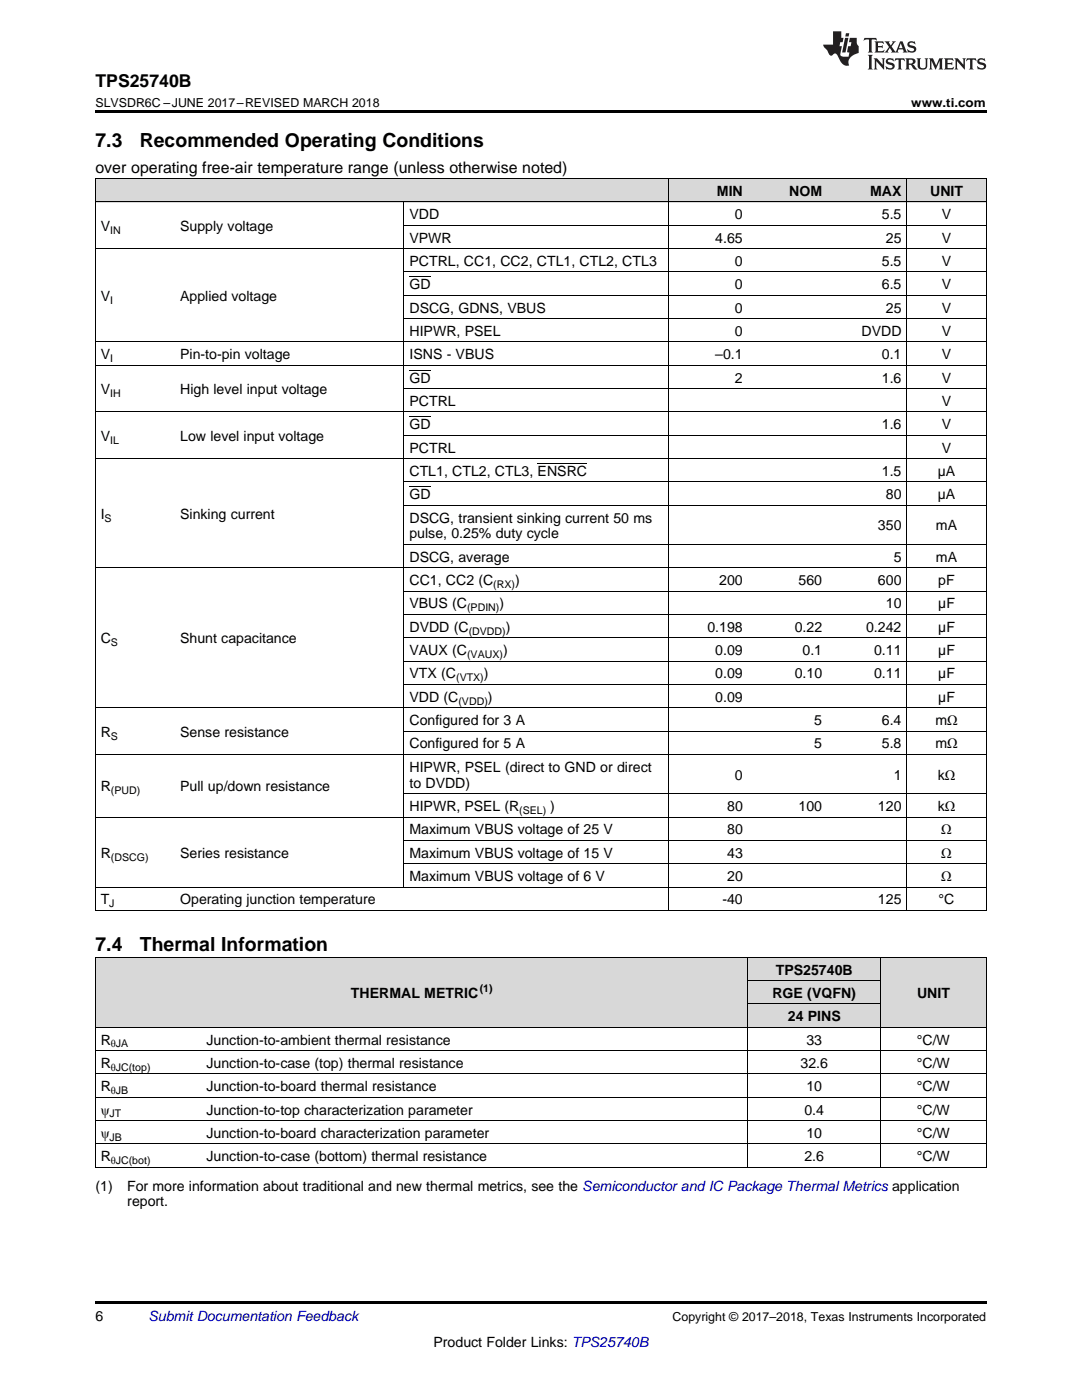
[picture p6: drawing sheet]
<svg xmlns="http://www.w3.org/2000/svg" width="216mm" height="279mm" viewBox="0 0 216 279" stroke-linecap="round" stroke-linejoin="round" font-family="sans-serif">
<defs><g id="words">
<g font-size="3.9">
<text x="19" y="29.3">7.3</text>
<text x="27.9" y="29.3">Recommended Operating Conditions</text>
<text x="19" y="189.8">7.4</text>
<text x="27.9" y="189.8">Thermal Information</text>
</g>
<text font-size="3.5" x="19" y="17.3">TPS25740B</text>
<text font-size="3.2" x="19" y="34.4">over operating free-air temperature range (unless otherwise noted)</text>
<g font-size="2.8">
<text x="143.1" y="39.1">MIN</text>
<text x="157.5" y="39.1">NOM</text>
<text x="173.6" y="39.1">MAX</text>
<text x="185.6" y="39.1">UNIT</text>
<text x="20.1" y="46.1">V</text>
<text x="35.9" y="46.1">Supply voltage</text>
<text x="81.7" y="43.7">VDD</text>
<text x="146.6" y="43.7">0</text>
<text x="176" y="43.7">5.5</text>
<text x="187.9" y="43.7">V</text>
<text x="81.7" y="48.4">VPWR</text>
<text x="81.7" y="53.1">PCTRL, CC1, CC2, CTL1, CTL2, CTL3</text>
<text x="142.7" y="48.4">4.65</text>
<text x="146.6" y="53.1">0</text>
<text x="176" y="53.1">5.5</text>
<text x="176.8" y="48.4">25</text>
<text x="187.9" y="48.4">V</text>
<text x="187.9" y="53.1">V</text>
<text x="81.7" y="57.7">GD</text>
<text x="146.6" y="57.7">0</text>
<text x="176" y="57.7">6.5</text>
<text x="187.9" y="57.7">V</text>
<text x="20.1" y="60">V</text>
<text x="35.9" y="60">Applied voltage</text>
<text x="81.7" y="62.4">DSCG, GDNS, VBUS</text>
<text x="146.6" y="62.4">0</text>
<text x="176.8" y="62.4">25</text>
<text x="187.9" y="62.4">V</text>
<text x="20.1" y="71.7">V</text>
<text x="35.9" y="71.7">Pin-to-pin voltage</text>
<text x="81.7" y="67">HIPWR, PSEL</text>
<text x="81.7" y="71.7">ISNS - VBUS</text>
<text x="142.7" y="71.7">–0.1</text>
<text x="146.6" y="67">0</text>
<text x="171.9" y="67">DVDD</text>
<text x="176" y="71.7">0.1</text>
<text x="187.9" y="67">V</text>
<text x="187.9" y="71.7">V</text>
<text x="81.7" y="76.3">GD</text>
<text x="146.6" y="76.3">2</text>
<text x="176" y="76.3">1.6</text>
<text x="187.9" y="76.3">V</text>
<text x="20.1" y="78.7">V</text>
<text x="35.9" y="78.7">High level input voltage</text>
<text x="81.7" y="81">PCTRL</text>
<text x="187.9" y="81">V</text>
<text x="20.1" y="88">V</text>
<text x="35.9" y="88">Low level input voltage</text>
<text x="81.7" y="85.7">GD</text>
<text x="176" y="85.7">1.6</text>
<text x="187.9" y="85.7">V</text>
<text x="81.7" y="90.3">PCTRL</text>
<text x="81.7" y="95">CTL1, CTL2, CTL3, ENSRC</text>
<text x="176" y="95">1.5</text>
<text x="187.1" y="95">µA</text>
<text x="187.9" y="90.3">V</text>
<text x="81.7" y="99.6">GD</text>
<text x="176.8" y="99.6">80</text>
<text x="187.1" y="99.6">µA</text>
<text x="20.1" y="103.5">I</text>
<text x="35.9" y="103.5">Sinking current</text>
<text x="81.7" y="104.3">DSCG, transient sinking current 50 ms</text>
<text x="81.7" y="107.5">pulse, 0.25% duty cycle</text>
<text x="175.2" y="105.9">350</text>
<text x="186.8" y="105.9">mA</text>
<text x="81.7" y="112.1">DSCG, average</text>
<text x="178.3" y="112.1">5</text>
<text x="186.8" y="112.1">mA</text>
<text x="81.7" y="116.8">CC1, CC2 (C</text>
<text x="102.8" y="116.8">)</text>
<text x="143.5" y="116.8">200</text>
<text x="159.3" y="116.8">560</text>
<text x="175.2" y="116.8">600</text>
<text x="187.2" y="116.8">pF</text>
<text x="81.7" y="121.4">VBUS (C</text>
<text x="99.7" y="121.4">)</text>
<text x="176.8" y="121.4">10</text>
<text x="187.2" y="121.4">µF</text>
<text x="20.1" y="128.4">C</text>
<text x="35.9" y="128.4">Shunt capacitance</text>
<text x="81.7" y="126.1">DVDD (C</text>
<text x="81.7" y="130.7">VAUX (C</text>
<text x="100.4" y="130.7">)</text>
<text x="100.9" y="126.1">)</text>
<text x="141.1" y="126.1">0.198</text>
<text x="142.7" y="130.7">0.09</text>
<text x="158.6" y="126.1">0.22</text>
<text x="160.1" y="130.7">0.1</text>
<text x="172.8" y="126.1">0.242</text>
<text x="174.4" y="130.7">0.11</text>
<text x="187.2" y="126.1">µF</text>
<text x="187.2" y="130.7">µF</text>
<text x="81.7" y="135.4">VTX (C</text>
<text x="96.5" y="135.4">)</text>
<text x="142.7" y="135.4">0.09</text>
<text x="158.6" y="135.4">0.10</text>
<text x="174.4" y="135.4">0.11</text>
<text x="187.2" y="135.4">µF</text>
<text x="81.7" y="140.1">VDD (C</text>
<text x="97.4" y="140.1">)</text>
<text x="142.7" y="140.1">0.09</text>
<text x="187.2" y="140.1">µF</text>
<text x="20.1" y="147">R</text>
<text x="35.9" y="147">Sense resistance</text>
<text x="81.7" y="144.7">Configured for 3 A</text>
<text x="81.7" y="149.4">Configured for 5 A</text>
<text x="162.5" y="144.7">5</text>
<text x="162.5" y="149.4">5</text>
<text x="176" y="144.7">6.4</text>
<text x="176" y="149.4">5.8</text>
<text x="186.7" y="144.7">mΩ</text>
<text x="186.7" y="149.4">mΩ</text>
<text x="81.7" y="154">HIPWR, PSEL (direct to GND or direct</text>
<text x="146.6" y="155.6">0</text>
<text x="178.3" y="155.6">1</text>
<text x="187.1" y="155.6">kΩ</text>
<text x="20.1" y="157.9">R</text>
<text x="35.9" y="157.9">Pull up/down resistance</text>
<text x="81.7" y="157.2">to DVDD)</text>
<text x="81.7" y="161.9">HIPWR, PSEL (R</text>
<text x="109.8" y="161.9">)</text>
<text x="145.1" y="161.9">80</text>
<text x="159.3" y="161.9">100</text>
<text x="175.2" y="161.9">120</text>
<text x="187.1" y="161.9">kΩ</text>
<text x="81.7" y="166.5">Maximum VBUS voltage of 25 V</text>
<text x="145.1" y="166.5">80</text>
<text x="187.8" y="166.5">Ω</text>
<text x="20.1" y="171.2">R</text>
<text x="35.9" y="171.2">Series resistance</text>
<text x="81.7" y="171.2">Maximum VBUS voltage of 15 V</text>
<text x="145.1" y="171.2">43</text>
<text x="187.8" y="171.2">Ω</text>
<text x="81.7" y="175.8">Maximum VBUS voltage of 6 V</text>
<text x="145.1" y="175.8">20</text>
<text x="187.8" y="175.8">Ω</text>
<text x="20.1" y="180.5">T</text>
<text x="35.9" y="180.5">Operating junction temperature</text>
<text x="144.1" y="180.5">-40</text>
<text x="175.2" y="180.5">125</text>
<text x="187.3" y="180.5">°C</text>
<text x="154.8" y="194.5">TPS25740B</text>
<text x="70" y="199.1">THERMAL METRIC</text>
<text x="154.1" y="199.1">RGE (VQFN)</text>
<text x="157.2" y="203.8">24 PINS</text>
<text x="183" y="199.1">UNIT</text>
<text x="20.1" y="208.5">R</text>
<text x="41.2" y="208.5">Junction-to-ambient thermal resistance</text>
<text x="160.9" y="208.5">33</text>
<text x="183" y="208.5">°C/W</text>
<text x="20.1" y="213.1">R</text>
<text x="41.2" y="213.1">Junction-to-case (top) thermal resistance</text>
<text x="159.7" y="213.1">32.6</text>
<text x="183" y="213.1">°C/W</text>
<text x="20.1" y="217.8">R</text>
<text x="41.2" y="217.8">Junction-to-board thermal resistance</text>
<text x="160.9" y="217.8">10</text>
<text x="183" y="217.8">°C/W</text>
<text x="20.1" y="222.4">ψ</text>
<text x="20.1" y="227.1">ψ</text>
<text x="41.2" y="222.4">Junction-to-top characterization parameter</text>
<text x="41.2" y="227.1">Junction-to-board characterization parameter</text>
<text x="160.5" y="222.4">0.4</text>
<text x="160.9" y="227.1">10</text>
<text x="183" y="222.4">°C/W</text>
<text x="183" y="227.1">°C/W</text>
<text x="20.1" y="231.7">R</text>
<text x="41.2" y="231.7">Junction-to-case (bottom) thermal resistance</text>
<text x="160.5" y="231.7">2.6</text>
<text x="183" y="231.7">°C/W</text>
<text x="19" y="237.6">(1)</text>
<text x="25.4" y="237.6">For more information about traditional and new thermal metrics, see the Semiconductor and IC Package Thermal Metrics application</text>
<text x="25.4" y="240.8">report.</text>
<text x="19" y="263.6">6</text>
<text x="86.5" y="268.9">Product Folder Links: TPS25740B</text>
</g>
<text font-size="2.8" fill="#0000c8" x="29.6" y="263.6">Submit Documentation Feedback</text>
<g font-size="2.5">
<text x="19" y="21.4">SLVSDR6C –JUNE 2017–REVISED MARCH 2018</text>
<text x="181.8" y="21.4">www.ti.com</text>
<text x="134.2" y="263.6">Copyright © 2017–2018, Texas Instruments Incorporated</text>
</g>
<g font-size="2.1">
<text x="22" y="46.6">IN</text>
<text x="22" y="60.6">I</text>
<text x="22" y="72.2">I</text>
<text x="22" y="79.2">IH</text>
<text x="22" y="88.5">IL</text>
<text x="20.9" y="104.1">S</text>
<text x="98.4" y="117.3">(RX)</text>
<text x="93.2" y="122">(PDIN)</text>
<text x="22.1" y="129">S</text>
<text x="93.2" y="131.3">(VAUX)</text>
<text x="93.5" y="126.6">(DVDD)</text>
<text x="91" y="136">(VTX)</text>
<text x="91.5" y="140.6">(VDD)</text>
<text x="22.1" y="147.6">S</text>
<text x="22.1" y="158.5">(PUD)</text>
<text x="103.6" y="162.4">(SEL)</text>
<text x="22.1" y="171.7">(DSCG)</text>
<text x="21.8" y="181">J</text>
<text x="95.7" y="198">(1)</text>
<text x="22.1" y="209">θJA</text>
<text x="22.1" y="213.7">θJC(top)</text>
<text x="22.1" y="218.3">θJB</text>
<text x="21.9" y="223">JT</text>
<text x="21.9" y="227.6">JB</text>
<text x="22.1" y="232.3">θJC(bot)</text>
</g>
</g></defs>
<g fill="#d8d8d8">
<path d="M19 191.1h21.1v14h-21.1z"/>
<path d="M40.1 191.1h109.2v14h-109.2z"/>
<path d="M175.7 191.1h21.1v14h-21.1z"/>
<path d="M149.3 200.4h26.4v4.7h-26.4z"/>
<path d="M149.3 195.8h26.4v4.6h-26.4z"/>
<path d="M149.3 191.1h26.4v4.7h-26.4z"/>
<path d="M19 35.7h15.9v4.7h-15.9z"/>
<path d="M34.9 35.7h45.7v4.7h-45.7z"/>
<path d="M80.6 35.7h52.9v4.7h-52.9z"/>
<path d="M133.5 35.7h15.8v4.7h-15.8z"/>
<path d="M149.3 35.7h15.8v4.7h-15.8z"/>
<path d="M165.1 35.7h15.9v4.7h-15.9z"/>
<path d="M181 35.7h15.8v4.7h-15.8z"/>
</g>
<path d="M19 22h177.8v.5h-177.8zM19 181.7l.2 .1zM80.5 181.7l.1 .1zM133.3 181.7l.2 .1zM180.9 181.7l.1 .1zM196.7 181.7l.1 .1zM19 233h.2zM149.2 233h.1zM175.6 233h.1zM196.7 233h.1zM19 259.7h177.8v.5h-177.8z" fill="#000"/>
<g fill="none" stroke="#000" stroke-width=".2">
<path d="M19 35.6h177.8M19.1 35.7v146.1M133.4 35.7v146.1M180.9 35.7v146.1M196.8 35.7v146.1M19 49.6h177.8M19 40.3h177.8M80.6 40.3v136.8M80.6 58.9h116.2M80.6 54.3h116.2M80.6 45h116.2M19 72.9h177.8"/>
<path d="M19 68.2h177.8M80.6 77.6h116.2M80.6 63.6h116.2M19 91.5h177.8M19 82.2h177.8M80.6 96.2h116.2M80.6 86.9h116.2M19 113.3h177.8M80.6 118h116.2M80.6 108.7h116.2M80.6 100.8h116.2M80.6 136.6h116.2"/>
<path d="M80.6 132h116.2M80.6 127.3h116.2M80.6 122.6h116.2M19 150.6h177.8M19 141.3h177.8M80.6 158.4h116.2M80.6 145.9h116.2M19 177h177.8M19 163.1h177.8M80.6 172.4h116.2M80.6 167.7h116.2M19 191h177.8"/>
<path d="M19 181.7h177.8M19.1 191.1v41.9M149.2 191.1v41.9M149.3 195.7h26.4M175.7 191.1v41.9M196.8 191.1v41.9M19 219h177.8M19 214.3h177.8M19 209.7h177.8M19 205h177.8M149.3 200.4h26.4M19 233h177.8"/>
<path d="M19 228.3h177.8M19 223.6h177.8"/>
</g>
<g fill="#231f20">
<path d="M172.5 7.6l-.1 .5 .4-.2h.6v.1v2.1l-.2 .4h.9l-.2-.4v-2.1l.1-.1h.5l.5 .2-.2-.5zM174.5 8.3l.2 .3v1.5l-.2 .4h1.8l.2-.6a1.04 1.04 0 0 1-1.3 .2v-.7h.6l.3 .2v-.6l-.3 .2h-.6v-.6l.8-.1 .4 .3-.2-.5zM176.5 8.3l.9 1.1-.9 1.1h.8l-.2-.2 .4-.7 .5 .7-.2 .2h1.5l-.2-.2 .2-.4h.9l.1 .4-.2 .2h1l-.3-.3-.7-1.9h-.5l-.9 2-.8-1 .9-1h-.8l.1 .3-.4 .5-.3-.6 .1-.2zM179.7 8.6l.4 1h-.7zM181.3 8.4a.63 .63 0 0 0-.2 .7 .63 .63 0 0 0 .6 .4l.6 .2 .1 .2a.75 .75 0 0 1-.7 .4 .75 .75 0 0 1-.6-.5l.1 .7 .1-.1a1.11 1.11 0 0 0 1.5-.6 1.13 1.13 0 0 0-1.2-.8l-.1-.4a1.04 1.04 0 0 1 1.2 .2l-.2-.5-.2 .1-.4-.2zM173.2 10.9l.2 .4v2.2l-.2 .4h1l-.3-.4v-2.2l.3-.4zM174.3 11.6l.3 .4v1.5l-.3 .4h.8l-.2-.4v-1.3l1.5 1.7v-1.9l.2-.4h-.7l.2 .4v.9l-1.1-1.3zM177 11.8a.62 .62 0 0 0-.2 .7 .62 .62 0 0 0 .6 .4l.6 .1 .1 .3a.76 .76 0 0 1-.7 .3 .76 .76 0 0 1-.7-.4l.2 .7 .1-.1a1.11 1.11 0 0 0 1.5-.6 1.13 1.13 0 0 0-1.2-.8l-.1-.4a1.04 1.04 0 0 1 1.2 .2l-.2-.6-.2 .1-.5-.1zM178.7 11.6l-.2 .6a.61 .61 0 0 1 .8-.3v1.6l-.2 .4h.9l-.2-.4v-1.6a.63 .63 0 0 1 .7 .3l-.1-.6zM180.6 11.6l.3 .4v1.5l-.3 .4h1l-.2-.2-.1-.8 .6 .2a.76 .76 0 0 0 1.2 .7l-1-1a.58 .58 0 0 0 .6-.5 .58 .58 0 0 0-.5-.6zM181.4 11.9h.1a.45 .45 0 0 1 .5 .1 .45 .45 0 0 1 .1 .5l-.8 .2zM182.9 11.6l.2 .2a2.17 2.17 0 0 0 .3 1.9 .99 .99 0 0 0 1.6-.6v-1.1l.2-.4h-.7l.2 .2a1.92 1.92 0 0 1-.2 1.8 .6 .6 0 0 1-.9-.5v-1.1l.2-.4zM185.4 11.6l.2 .4v1.5l-.2 .4h.7l-.2-.4v-1.4l.8 1.8 .8-1.8v1.4l-.2 .4h.9l-.2-.4v-1.5l.2-.4h-.8l-.6 1.5-.6-1.5zM188.4 11.6l.2 .4v1.5l-.2 .4h1.8l.1-.6a1.04 1.04 0 0 1-1.2 .1v-.6h.5l.4 .2v-.6l-.4 .2h-.5v-.7h.8l.3 .3-.1-.6zM190.5 11.6l.2 .4v1.5l-.2 .4h.7l-.2-.4v-1.3l1.5 1.7v-1.9l.2-.4h-.7l.2 .4v.9l-1.1-1.3zM192.9 11.6l-.1 .6a.61 .61 0 0 1 .7-.3l.1 1.6-.3 .4h1l-.3-.4 .1-1.6a.63 .63 0 0 1 .7 .3l-.1-.6zM195.2 11.8a.62 .62 0 0 0-.2 .7 .62 .62 0 0 0 .6 .4l.6 .1 .1 .3a.76 .76 0 0 1-.7 .3 .76 .76 0 0 1-.6-.4l.1 .7 .1-.1a1.11 1.11 0 0 0 1.6-.6 1.13 1.13 0 0 0-1.3-.8l-.1-.4a1.04 1.04 0 0 1 1.2 .2l-.1-.6-.2 .1-.5-.1z"/>
<path d="M166.2 6.3v2.6h-1.9v.4l.8 .9a.91 .91 0 0 0 1 .8 .56 .56 0 0 1 .5-.3 .56 .56 0 0 1 .5 .3l.4 .8a1.53 1.53 0 0 0 1.9 1.2 1.54 1.54 0 0 1 1-2.1l.9-.3v-1.4a1.52 1.52 0 0 1-.4-1.6h-1.3l-.2 .8h.5l-.2 .8h-.5l-.1 1v.2l.4 .1-.2 .8a1.93 1.93 0 0 1-1.6-.3l.3-1.8h-.5l.2-.8h.4l.2-.8h-.4v-1.3zM168.6 7.6l-.6 2.9h.7l.6-2.9zM168.8 6.6l-.1 .7h.6l.2-.7z"/>
</g>
<path d="M81.7 55.2h4.2M81.7 73.9h4.2M81.7 97.1h4.2M81.7 83.2h4.2M107.3 92.5h9.9" fill="none" stroke="#000" stroke-width=".2"/>
<use href="#words"/>
</svg>
